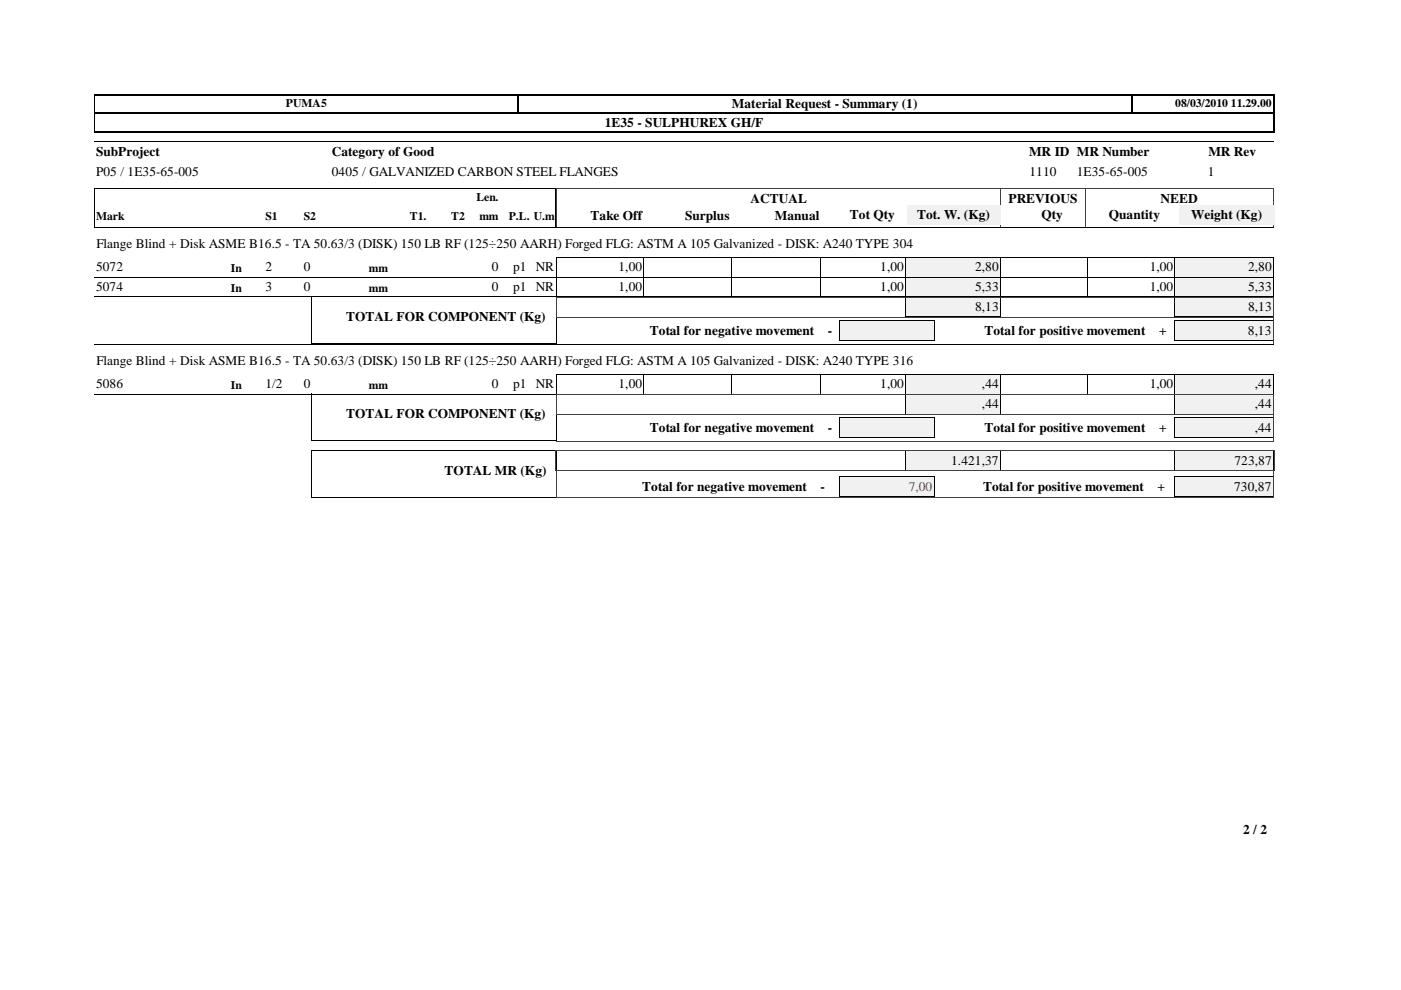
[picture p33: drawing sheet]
<svg xmlns="http://www.w3.org/2000/svg" width="297mm" height="210mm" viewBox="0 0 297 210" stroke-linecap="round" stroke-linejoin="round" font-family="sans-serif">
<defs><g id="words">
<g font-size="2.8">
<text x="155.2" y="22.9">Material Request - Summary (1)</text>
<text x="128.2" y="26.8">1E35 - SULPHUREX GH/F</text>
<text x="20.4" y="33.1">SubProject</text>
<text x="70.4" y="33">Category of Good</text>
<text x="218.2" y="33">MR ID MR Number</text>
<text x="256.2" y="33">MR Rev</text>
<text x="20.4" y="37.3">P05 / 1E35-65-005</text>
<text x="70.4" y="37.2">0405 / GALVANIZED CARBON STEEL FLANGES</text>
<text x="218.3" y="37.2">1110</text>
<text x="228.3" y="37.2">1E35-65-005</text>
<text x="256.1" y="37.2">1</text>
<text x="125.2" y="46.7">Take Off</text>
<text x="145.2" y="46.7">Surplus</text>
<text x="159.1" y="43">ACTUAL</text>
<text x="164.3" y="46.7">Manual</text>
<text x="180.2" y="46.4">Tot Qty</text>
<text x="194.4" y="46.4">Tot. W. (Kg)</text>
<text x="213.8" y="43">PREVIOUS</text>
<text x="220.8" y="46.4">Qty</text>
<text x="235.1" y="46.4">Quantity</text>
<text x="246.1" y="43">NEED</text>
<text x="252.6" y="46.4">Weight (Kg)</text>
<text x="20.4" y="52.6">Flange Blind + Disk ASME B16.5 - TA 50.63/3 (DISK) 150 LB RF (125÷250 AARH) Forged FLG: ASTM A 105 Galvanized - DISK: A240 TYPE 304</text>
<text x="20.4" y="57.5">5072</text>
<text x="56.3" y="57.5">2</text>
<text x="64.4" y="57.5">0</text>
<text x="104.3" y="57.5">0</text>
<text x="108.8" y="57.5">p1 NR</text>
<text x="131.1" y="57.5">1,00</text>
<text x="186.6" y="57.5">1,00</text>
<text x="206.8" y="57.5">2,80</text>
<text x="243.8" y="57.5">1,00</text>
<text x="264.6" y="57.5">2,80</text>
<text x="20.4" y="61.7">5074</text>
<text x="56.3" y="61.7">3</text>
<text x="64.4" y="61.7">0</text>
<text x="104.3" y="61.7">0</text>
<text x="108.8" y="61.7">p1 NR</text>
<text x="131.1" y="61.7">1,00</text>
<text x="186.6" y="61.7">1,00</text>
<text x="206.8" y="61.7">5,33</text>
<text x="206.8" y="66">8,13</text>
<text x="243.8" y="61.7">1,00</text>
<text x="264.6" y="61.7">5,33</text>
<text x="264.6" y="66">8,13</text>
<text x="73.4" y="68">TOTAL FOR COMPONENT (Kg)</text>
<text x="137.7" y="71">Total for negative movement</text>
<text x="175.5" y="71">-</text>
<text x="208.7" y="71">Total for positive movement</text>
<text x="245.7" y="71">+</text>
<text x="264.5" y="71">8,13</text>
<text x="20.4" y="77.3">Flange Blind + Disk ASME B16.5 - TA 50.63/3 (DISK) 150 LB RF (125÷250 AARH) Forged FLG: ASTM A 105 Galvanized - DISK: A240 TYPE 316</text>
<text x="20.4" y="82.3">5086</text>
<text x="56.3" y="82.3">1/2</text>
<text x="64.4" y="82.3">0</text>
<text x="104.3" y="82.3">0</text>
<text x="108.8" y="82.3">p1 NR</text>
<text x="131.1" y="82.3">1,00</text>
<text x="186.6" y="82.3">1,00</text>
<text x="208.2" y="82.3">,44</text>
<text x="243.8" y="82.3">1,00</text>
<text x="266.1" y="82.3">,44</text>
<text x="73.4" y="88.6">TOTAL FOR COMPONENT (Kg)</text>
<text x="208.2" y="86.5">,44</text>
<text x="266.1" y="86.5">,44</text>
<text x="137.7" y="91.6">Total for negative movement</text>
<text x="175.5" y="91.6">-</text>
<text x="208.7" y="91.6">Total for positive movement</text>
<text x="245.7" y="91.6">+</text>
<text x="266" y="91.6">,44</text>
<text x="94.3" y="100.6">TOTAL MR (Kg)</text>
<text x="201.7" y="98.6">1.421,37</text>
<text x="261.7" y="98.6">723,87</text>
<text x="136.2" y="104.1">Total for negative movement</text>
<text x="174" y="104.1">-</text>
<text x="208.4" y="104.1">Total for positive movement</text>
<text x="245.4" y="104.1">+</text>
<text x="261.7" y="104">730,87</text>
<text x="263.6" y="176.9">2 / 2</text>
</g>
<text font-size="2.8" fill="#f00" x="192.7" y="104">7,00</text>
<g font-size="2.5">
<text x="60.6" y="22.6">PUMA5</text>
<text x="249.2" y="22.6">08/03/2010 11.29.00</text>
<text x="20.4" y="46.7">Mark</text>
<text x="56.3" y="46.7">S1</text>
<text x="64.4" y="46.7">S2</text>
<text x="86.9" y="46.7">T1.</text>
<text x="95.7" y="46.7">T2</text>
<text x="101" y="42.7">Len.</text>
<text x="101.6" y="46.7">mm</text>
<text x="107.9" y="46.7">P.L. U.m</text>
<text x="49" y="57.7">In</text>
<text x="78.2" y="57.7">mm</text>
<text x="49" y="62">In</text>
<text x="78.2" y="62">mm</text>
<text x="49" y="82.5">In</text>
<text x="78.2" y="82.5">mm</text>
</g>
</g></defs>
<path d="M270.1 20v4.1M20 20.1h250.3M20 24h250.3M20 27.9h250.3" fill="none" stroke="#000" stroke-width=".25"/>
<path d="M239.9 20v4.1" fill="none" stroke="#000" stroke-width=".38"/>
<path d="M109.9 20v4.1" fill="none" stroke="#000" stroke-width=".34"/>
<path d="M20.1 20v8M20 30h250M20 39.9h97.9M20 39.9v8.3l97.9 .1v-8.4" fill="none" stroke="#000" stroke-width=".21"/>
<path d="M20 24h250.3M270.1 23.9v4.1" fill="none" stroke="#000" stroke-width=".3"/>
<path d="M118 39.9h152M118 39.9v8.3h152M212.1 39.9v8.4M212.2 39.9v8.4M230.1 39.9v8.4M270 39.9v8.4" fill="none" stroke="#404040" stroke-width=".21"/>
<path d="M99.6 43.9h6.4v3.8h-6.4z" fill="#fff"/>
<g fill="#f1f1f1">
<path d="M192.3 43.4h19.8v4.2h-19.8z"/>
<path d="M250 43.4h20.2v4.2h-20.2z"/>
</g>
<path d="M20 48.3h250M20 58.7h172.1M118 58.8v-4.3h74.1l-.1 4.3M136.5 54.5v4.3M155 54.5v4.3M174 54.5v4.3M212.1 54.5h37v4.3M212.1 58.7h37M212.1 54.5v4.3M230.6 54.5v4.3" fill="none" stroke="#000" stroke-width=".21"/>
<path d="M192.1 54.5h20v4.2h-20z" fill="#f1f1f1"/>
<path d="M192 58.7h20.1M192 58.8v-4.3h20.1v4.3" fill="none" stroke="#000" stroke-width=".21"/>
<path d="M249.1 54.5h20.9v4.2h-20.9z" fill="#f1f1f1"/>
<path d="M136.5 58.7v4.3M155 58.7v4.3M174 58.7v4.3M212.1 58.7h57.9M212.1 58.7v4.3M230.6 58.7v4.3M249.1 54.5h20.9M249.1 54.5v8.5h-37M270 54.5v4.3M20 63h172l.1-4.3h-74.1v4.3" fill="none" stroke="#000" stroke-width=".21"/>
<path d="M192.1 58.7h20v4.2h-20z" fill="#f1f1f1"/>
<path d="M192 58.7h20.1v4.3h-20.1z" fill="none" stroke="#000" stroke-width=".21"/>
<path d="M249.1 58.7h20.9v4.2h-20.9z" fill="#f1f1f1"/>
<path d="M249.1 58.7h20.9M249.1 58.7v4.3M270 58.7v4.3M249.1 63h20.9" fill="none" stroke="#000" stroke-width=".21"/>
<path d="M192.1 62.9h20v4.3h-20z" fill="#f1f1f1"/>
<path d="M192 63h20.1v4.2h-20.1z" fill="none" stroke="#000" stroke-width=".21"/>
<path d="M249.1 62.9h20.9v4.3h-20.9z" fill="#f1f1f1"/>
<path d="M249.1 63h20.9M249.1 67.2h20.9M249.1 62.9v4.3M270 62.9v4.3" fill="none" stroke="#000" stroke-width=".21"/>
<path d="M249.1 68h20.8v4.2h-20.8z" fill="#f1f1f1"/>
<path d="M249 72.2h21M249.1 72.2l-.1-4.2h21l-.1 4.2" fill="none" stroke="#000" stroke-width=".21"/>
<path d="M178 68h20v4.2h-20z" fill="#f1f1f1"/>
<g fill="none" stroke="#000" stroke-width=".21">
<path d="M20 73h250M66 63h52.1l-.1 9.9h-52zM136.5 79.3v4.3M155 79.3v4.3M174 79.3v4.3M177.9 72.2h20.2M177.9 72.2v-4.2h20.2v4.2M212.1 79.3h37v4.3M212.1 79.3v4.3M230.6 79.3v4.3M20 83.5h172.1M118 83.6v-4.3h74.1l-.1 4.3"/>
<path d="M212.1 83.5h37"/>
</g>
<path d="M118 67.3h152.1v5.8M118 63.1h152.1M118 63v4.3M118 73h152.1M118 67.3v5.8M270.1 63v4.3" fill="none" stroke="#404040" stroke-width=".21"/>
<path d="M192.1 79.3h20v4.2h-20z" fill="#f1f1f1"/>
<path d="M192 83.5h20.1M192 83.6v-4.3h20.1v4.3" fill="none" stroke="#000" stroke-width=".21"/>
<path d="M249.1 79.3h20.9v4.2h-20.9z" fill="#f1f1f1"/>
<path d="M249.1 79.3h20.9M249.1 79.3v4.3M270 79.3v4.3M249.1 83.5h20.9" fill="none" stroke="#000" stroke-width=".21"/>
<path d="M192.1 83.5h20v4.3h-20z" fill="#f1f1f1"/>
<path d="M192 83.5h20.1v4.3h-20.1z" fill="none" stroke="#000" stroke-width=".21"/>
<path d="M249.1 83.5h20.9v4.3h-20.9z" fill="#f1f1f1"/>
<path d="M249.1 83.5h20.9M249.1 87.8h20.9M249.1 83.5v4.3M270 83.5v4.3" fill="none" stroke="#000" stroke-width=".21"/>
<path d="M249.1 88.6h20.8v4.2h-20.8z" fill="#f1f1f1"/>
<path d="M249 92.8h21M249.1 92.8l-.1-4.3h21l-.1 4.3" fill="none" stroke="#000" stroke-width=".21"/>
<path d="M178 88.6h20v4.2h-20z" fill="#f1f1f1"/>
<path d="M66 83.5h52.1l-.1 10h-52zM177.9 92.8h20.2M177.9 92.8v-4.3h20.2v4.3" fill="none" stroke="#000" stroke-width=".21"/>
<path d="M118 83.6h152.1M118 83.6v4.3h152.1M118 93.6h152.1M118 87.8v5.8M270.1 83.6v4.3M270.1 87.8v5.8" fill="none" stroke="#404040" stroke-width=".21"/>
<path d="M192.1 95.6h20v4.2h-20z" fill="#f1f1f1"/>
<path d="M192 95.6h20.1M192 95.6v4.2l20.1 .1v-4.3" fill="none" stroke="#000" stroke-width=".21"/>
<path d="M249.1 95.6h20.9v4.2h-20.9z" fill="#f1f1f1"/>
<path d="M249.1 95.6h20.9M249.1 99.8h20.9M249.1 95.6v4.3M270 95.6v4.3" fill="none" stroke="#000" stroke-width=".21"/>
<path d="M249.1 101h20.8v4.2h-20.8z" fill="#f1f1f1"/>
<path d="M249 101h21l-.1 4.3h-20.9z" fill="none" stroke="#000" stroke-width=".21"/>
<path d="M178 101h20v4.2h-20z" fill="#f1f1f1"/>
<path d="M66 95.6h52.1M66 95.6v10M118 95.6v10M66 105.6h52.1M177.9 101h20.2v4.3h-20.2z" fill="none" stroke="#000" stroke-width=".21"/>
<path d="M117.9 99.8h152.3M117.9 95.6h152.3M117.9 95.6v4.3M118 99.8v5.8M270.1 99.8v5.8M270.2 95.6v4.3M118 105.6h152.1" fill="none" stroke="#404040" stroke-width=".21"/>
<use href="#words"/>
</svg>
